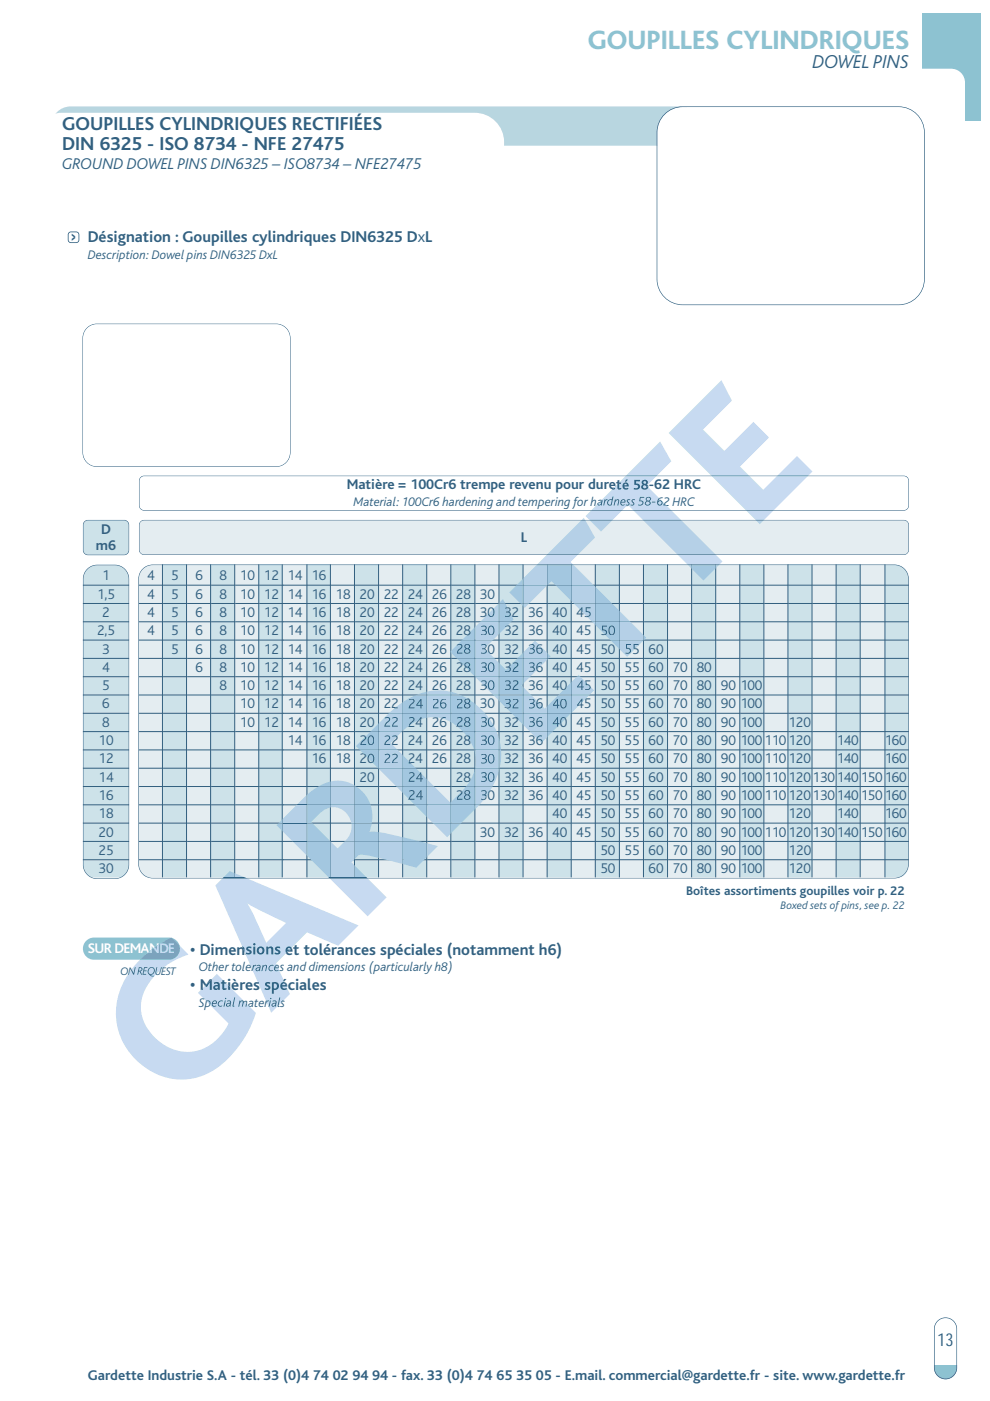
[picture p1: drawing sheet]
<svg xmlns="http://www.w3.org/2000/svg" width="210mm" height="297mm" viewBox="0 0 210 297" stroke-linecap="round" stroke-linejoin="round" font-family="sans-serif">
<defs><g id="words">
<text font-size="5.9" fill="#8dc2d1" x="124.6" y="10.4">GOUPILLES CYLINDRIQUES</text>
<text font-size="4.5" fill="#336080" x="14.8" y="51.5">›</text>
<g font-size="4.1" fill="#336080">
<text x="172.2" y="14.5">DOWEL PINS</text>
<text x="13.2" y="27.6">GOUPILLES CYLINDRIQUES RECTIFIÉES</text>
<text x="13.2" y="31.7">DIN 6325 - ISO 8734 - NFE 27475</text>
</g>
<text font-size="3.8" fill="#336080" x="198.8" y="285.3">13</text>
<g font-size="3.5" fill="#336080">
<text x="13.2" y="35.9">GROUND DOWEL PINS DIN6325 – ISO8734 – NFE27475</text>
<text x="18.6" y="51.2">Désignation : Goupilles cylindriques DIN6325 DxL</text>
<text x="40.3" y="202.4">• Dimensions et tolérances spéciales (notamment h6)</text>
<text x="40.3" y="209.8">• Matières spéciales</text>
</g>
<g font-size="3.1" fill="#336080">
<text x="73.5" y="103.8">Matière = 100Cr6 trempe revenu pour dureté 58-62 HRC</text>
<text x="21.4" y="113.2">D</text>
<text x="20.3" y="116.6">m6</text>
<text x="110.4" y="114.9">L</text>
<text x="21.7" y="123">1</text>
<text x="31.2" y="123">4</text>
<text x="36.3" y="123">5</text>
<text x="41.4" y="123">6</text>
<text x="46.5" y="123">8</text>
<text x="50.8" y="123">10</text>
<text x="55.9" y="123">12</text>
<text x="60.9" y="123">14</text>
<text x="66" y="123">16</text>
<text x="20.6" y="126.9">1,5</text>
<text x="21.7" y="130.8">2</text>
<text x="31.2" y="126.9">4</text>
<text x="31.2" y="130.8">4</text>
<text x="36.3" y="126.9">5</text>
<text x="36.3" y="130.8">5</text>
<text x="41.4" y="126.9">6</text>
<text x="41.4" y="130.8">6</text>
<text x="46.5" y="126.9">8</text>
<text x="46.5" y="130.8">8</text>
<text x="50.8" y="126.9">10</text>
<text x="50.8" y="130.8">10</text>
<text x="55.9" y="126.9">12</text>
<text x="55.9" y="130.8">12</text>
<text x="60.9" y="126.9">14</text>
<text x="60.9" y="130.8">14</text>
<text x="66" y="126.9">16</text>
<text x="66" y="130.8">16</text>
<text x="71.1" y="126.9">18</text>
<text x="71.1" y="130.8">18</text>
<text x="76.2" y="126.9">20</text>
<text x="76.2" y="130.8">20</text>
<text x="81.3" y="126.9">22</text>
<text x="81.3" y="130.8">22</text>
<text x="86.5" y="126.9">24</text>
<text x="86.5" y="130.8">24</text>
<text x="91.6" y="126.9">26</text>
<text x="91.6" y="130.8">26</text>
<text x="96.7" y="126.9">28</text>
<text x="96.7" y="130.8">28</text>
<text x="101.8" y="126.9">30</text>
<text x="101.8" y="130.8">30</text>
<text x="106.9" y="130.8">32</text>
<text x="112" y="130.8">36</text>
<text x="117.1" y="130.8">40</text>
<text x="122.2" y="130.8">45</text>
<text x="20.6" y="134.7">2,5</text>
<text x="31.2" y="134.7">4</text>
<text x="36.3" y="134.7">5</text>
<text x="41.4" y="134.7">6</text>
<text x="46.5" y="134.7">8</text>
<text x="50.8" y="134.7">10</text>
<text x="55.9" y="134.7">12</text>
<text x="60.9" y="134.7">14</text>
<text x="66" y="134.7">16</text>
<text x="71.1" y="134.7">18</text>
<text x="76.2" y="134.7">20</text>
<text x="81.3" y="134.7">22</text>
<text x="86.5" y="134.7">24</text>
<text x="91.6" y="134.7">26</text>
<text x="96.7" y="134.7">28</text>
<text x="101.8" y="134.7">30</text>
<text x="106.9" y="134.7">32</text>
<text x="112" y="134.7">36</text>
<text x="117.1" y="134.7">40</text>
<text x="122.2" y="134.7">45</text>
<text x="127.3" y="134.7">50</text>
<text x="21.7" y="138.6">3</text>
<text x="21.7" y="142.4">4</text>
<text x="36.3" y="138.6">5</text>
<text x="41.4" y="138.6">6</text>
<text x="41.4" y="142.4">6</text>
<text x="46.5" y="138.6">8</text>
<text x="46.5" y="142.4">8</text>
<text x="50.8" y="138.6">10</text>
<text x="50.8" y="142.4">10</text>
<text x="55.9" y="138.6">12</text>
<text x="55.9" y="142.4">12</text>
<text x="60.9" y="138.6">14</text>
<text x="60.9" y="142.4">14</text>
<text x="66" y="138.6">16</text>
<text x="66" y="142.4">16</text>
<text x="71.1" y="138.6">18</text>
<text x="71.1" y="142.4">18</text>
<text x="76.2" y="138.6">20</text>
<text x="76.2" y="142.4">20</text>
<text x="81.3" y="138.6">22</text>
<text x="81.3" y="142.4">22</text>
<text x="86.5" y="138.6">24</text>
<text x="86.5" y="142.4">24</text>
<text x="91.6" y="138.6">26</text>
<text x="91.6" y="142.4">26</text>
<text x="96.7" y="138.6">28</text>
<text x="96.7" y="142.4">28</text>
<text x="101.8" y="138.6">30</text>
<text x="101.8" y="142.4">30</text>
<text x="106.9" y="138.6">32</text>
<text x="106.9" y="142.4">32</text>
<text x="112" y="138.6">36</text>
<text x="112" y="142.4">36</text>
<text x="117.1" y="138.6">40</text>
<text x="117.1" y="142.4">40</text>
<text x="122.2" y="138.6">45</text>
<text x="122.2" y="142.4">45</text>
<text x="127.3" y="138.6">50</text>
<text x="127.3" y="142.4">50</text>
<text x="132.4" y="138.6">55</text>
<text x="132.4" y="142.4">55</text>
<text x="137.5" y="138.6">60</text>
<text x="137.5" y="142.4">60</text>
<text x="142.6" y="142.4">70</text>
<text x="147.7" y="142.4">80</text>
<text x="21.7" y="146.3">5</text>
<text x="46.5" y="146.3">8</text>
<text x="50.8" y="146.3">10</text>
<text x="55.9" y="146.3">12</text>
<text x="60.9" y="146.3">14</text>
<text x="66" y="146.3">16</text>
<text x="71.1" y="146.3">18</text>
<text x="76.2" y="146.3">20</text>
<text x="81.3" y="146.3">22</text>
<text x="86.5" y="146.3">24</text>
<text x="91.6" y="146.3">26</text>
<text x="96.7" y="146.3">28</text>
<text x="101.8" y="146.3">30</text>
<text x="106.9" y="146.3">32</text>
<text x="112" y="146.3">36</text>
<text x="117.1" y="146.3">40</text>
<text x="122.2" y="146.3">45</text>
<text x="127.3" y="146.3">50</text>
<text x="132.4" y="146.3">55</text>
<text x="137.5" y="146.3">60</text>
<text x="142.6" y="146.3">70</text>
<text x="147.7" y="146.3">80</text>
<text x="152.8" y="146.3">90</text>
<text x="157" y="146.3">100</text>
<text x="21.7" y="150.2">6</text>
<text x="21.7" y="154.1">8</text>
<text x="50.8" y="150.2">10</text>
<text x="50.8" y="154.1">10</text>
<text x="55.9" y="150.2">12</text>
<text x="55.9" y="154.1">12</text>
<text x="60.9" y="150.2">14</text>
<text x="60.9" y="154.1">14</text>
<text x="66" y="150.2">16</text>
<text x="66" y="154.1">16</text>
<text x="71.1" y="150.2">18</text>
<text x="71.1" y="154.1">18</text>
<text x="76.2" y="150.2">20</text>
<text x="76.2" y="154.1">20</text>
<text x="81.3" y="150.2">22</text>
<text x="81.3" y="154.1">22</text>
<text x="86.5" y="150.2">24</text>
<text x="86.5" y="154.1">24</text>
<text x="91.6" y="150.2">26</text>
<text x="91.6" y="154.1">26</text>
<text x="96.7" y="150.2">28</text>
<text x="96.7" y="154.1">28</text>
<text x="101.8" y="150.2">30</text>
<text x="101.8" y="154.1">30</text>
<text x="106.9" y="150.2">32</text>
<text x="106.9" y="154.1">32</text>
<text x="112" y="150.2">36</text>
<text x="112" y="154.1">36</text>
<text x="117.1" y="150.2">40</text>
<text x="117.1" y="154.1">40</text>
<text x="122.2" y="150.2">45</text>
<text x="122.2" y="154.1">45</text>
<text x="127.3" y="150.2">50</text>
<text x="127.3" y="154.1">50</text>
<text x="132.4" y="150.2">55</text>
<text x="132.4" y="154.1">55</text>
<text x="137.5" y="150.2">60</text>
<text x="137.5" y="154.1">60</text>
<text x="142.6" y="150.2">70</text>
<text x="142.6" y="154.1">70</text>
<text x="147.7" y="150.2">80</text>
<text x="147.7" y="154.1">80</text>
<text x="152.8" y="150.2">90</text>
<text x="152.8" y="154.1">90</text>
<text x="157" y="150.2">100</text>
<text x="157" y="154.1">100</text>
<text x="167.2" y="154.1">120</text>
<text x="20.9" y="158">10</text>
<text x="20.9" y="161.8">12</text>
<text x="60.9" y="158">14</text>
<text x="66" y="158">16</text>
<text x="66" y="161.8">16</text>
<text x="71.1" y="158">18</text>
<text x="71.1" y="161.8">18</text>
<text x="76.2" y="158">20</text>
<text x="76.2" y="161.8">20</text>
<text x="81.3" y="158">22</text>
<text x="81.3" y="161.8">22</text>
<text x="86.5" y="158">24</text>
<text x="86.5" y="161.8">24</text>
<text x="91.6" y="158">26</text>
<text x="91.6" y="161.8">26</text>
<text x="96.7" y="158">28</text>
<text x="96.7" y="161.8">28</text>
<text x="101.8" y="158">30</text>
<text x="101.8" y="161.8">30</text>
<text x="106.9" y="158">32</text>
<text x="106.9" y="161.8">32</text>
<text x="112" y="158">36</text>
<text x="112" y="161.8">36</text>
<text x="117.1" y="158">40</text>
<text x="117.1" y="161.8">40</text>
<text x="122.2" y="158">45</text>
<text x="122.2" y="161.8">45</text>
<text x="127.3" y="158">50</text>
<text x="127.3" y="161.8">50</text>
<text x="132.4" y="158">55</text>
<text x="132.4" y="161.8">55</text>
<text x="137.5" y="158">60</text>
<text x="137.5" y="161.8">60</text>
<text x="142.6" y="158">70</text>
<text x="142.6" y="161.8">70</text>
<text x="147.7" y="158">80</text>
<text x="147.7" y="161.8">80</text>
<text x="152.8" y="158">90</text>
<text x="152.8" y="161.8">90</text>
<text x="157" y="158">100</text>
<text x="157" y="161.8">100</text>
<text x="162.1" y="158">110</text>
<text x="162.1" y="161.8">110</text>
<text x="167.2" y="158">120</text>
<text x="167.2" y="161.8">120</text>
<text x="177.4" y="158">140</text>
<text x="177.4" y="161.8">140</text>
<text x="187.6" y="158">160</text>
<text x="187.6" y="161.8">160</text>
<text x="20.9" y="165.7">14</text>
<text x="76.2" y="165.7">20</text>
<text x="86.5" y="165.7">24</text>
<text x="96.7" y="165.7">28</text>
<text x="101.8" y="165.7">30</text>
<text x="106.9" y="165.7">32</text>
<text x="112" y="165.7">36</text>
<text x="117.1" y="165.7">40</text>
<text x="122.2" y="165.7">45</text>
<text x="127.3" y="165.7">50</text>
<text x="132.4" y="165.7">55</text>
<text x="137.5" y="165.7">60</text>
<text x="142.6" y="165.7">70</text>
<text x="147.7" y="165.7">80</text>
<text x="152.8" y="165.7">90</text>
<text x="157" y="165.7">100</text>
<text x="162.1" y="165.7">110</text>
<text x="167.2" y="165.7">120</text>
<text x="172.3" y="165.7">130</text>
<text x="177.4" y="165.7">140</text>
<text x="182.5" y="165.7">150160</text>
<text x="20.9" y="169.6">16</text>
<text x="20.9" y="173.5">18</text>
<text x="86.5" y="169.6">24</text>
<text x="96.7" y="169.6">28</text>
<text x="101.8" y="169.6">30</text>
<text x="106.9" y="169.6">32</text>
<text x="112" y="169.6">36</text>
<text x="117.1" y="169.6">40</text>
<text x="117.1" y="173.5">40</text>
<text x="122.2" y="169.6">45</text>
<text x="122.2" y="173.5">45</text>
<text x="127.3" y="169.6">50</text>
<text x="127.3" y="173.5">50</text>
<text x="132.4" y="169.6">55</text>
<text x="132.4" y="173.5">55</text>
<text x="137.5" y="169.6">60</text>
<text x="137.5" y="173.5">60</text>
<text x="142.6" y="169.6">70</text>
<text x="142.6" y="173.5">70</text>
<text x="147.7" y="169.6">80</text>
<text x="147.7" y="173.5">80</text>
<text x="152.8" y="169.6">90</text>
<text x="152.8" y="173.5">90</text>
<text x="157" y="169.6">100</text>
<text x="157" y="173.5">100</text>
<text x="162.1" y="169.6">110</text>
<text x="167.2" y="169.6">120</text>
<text x="167.2" y="173.5">120</text>
<text x="172.3" y="169.6">130</text>
<text x="177.4" y="169.6">140</text>
<text x="177.4" y="173.5">140</text>
<text x="182.5" y="169.6">150160</text>
<text x="187.6" y="173.5">160</text>
<text x="20.9" y="177.4">20</text>
<text x="101.8" y="177.4">30</text>
<text x="106.9" y="177.4">32</text>
<text x="112" y="177.4">36</text>
<text x="117.1" y="177.4">40</text>
<text x="122.2" y="177.4">45</text>
<text x="127.3" y="177.4">50</text>
<text x="132.4" y="177.4">55</text>
<text x="137.5" y="177.4">60</text>
<text x="142.6" y="177.4">70</text>
<text x="147.7" y="177.4">80</text>
<text x="152.8" y="177.4">90</text>
<text x="157" y="177.4">100</text>
<text x="162.1" y="177.4">110</text>
<text x="167.2" y="177.4">120</text>
<text x="172.3" y="177.4">130</text>
<text x="177.4" y="177.4">140</text>
<text x="182.5" y="177.4">150160</text>
<text x="20.9" y="181.3">25</text>
<text x="20.9" y="185.1">30</text>
<text x="127.3" y="181.3">50</text>
<text x="127.3" y="185.1">50</text>
<text x="132.4" y="181.3">55</text>
<text x="137.5" y="181.3">60</text>
<text x="137.5" y="185.1">60</text>
<text x="142.6" y="181.3">70</text>
<text x="142.6" y="185.1">70</text>
<text x="147.7" y="181.3">80</text>
<text x="147.7" y="185.1">80</text>
<text x="152.8" y="181.3">90</text>
<text x="152.8" y="185.1">90</text>
<text x="157" y="181.3">100</text>
<text x="157" y="185.1">100</text>
<text x="167.2" y="181.3">120</text>
<text x="167.2" y="185.1">120</text>
<text x="18.7" y="292.5">Gardette Industrie S.A - tél. 33 (0)4 74 02 94 94 - fax. 33 (0)4 74 65 35 05 - E.mail. commercial@gardette.fr - site. www.gardette.fr</text>
</g>
<text font-size="3.1" fill="#fff" x="18.6" y="202.1">SUR DEMANDE</text>
<g font-size="2.8" fill="#336080">
<text x="18.6" y="54.8">Description: Dowel pins DIN6325 DxL</text>
<text x="74.9" y="107.2">Material: 100Cr6 hardening and tempering for hardness 58-62 HRC</text>
<text x="145.5" y="189.8">Boîtes assortiments goupilles voir p. 22</text>
<text x="42.1" y="205.9">Other tolerances and dimensions (particularly h8)</text>
<text x="42.1" y="213.4">Special materials</text>
</g>
<g font-size="2.4" fill="#336080">
<text x="165.5" y="192.8">Boxed sets of pins, see p. 22</text>
<text x="25.5" y="206.7">ON REQUEST</text>
</g>
</g></defs>
<g fill="#8dc2d1">
<path d="M195.5 2.9h12.4v16h-12.4z"/>
<path d="M201.7 2.9h6.2v22.6h-6.2z"/>
</g>
<path d="M124.9 15.7a2.93 2.93 0 0 1 2.3-1.1h74.5a2.94 2.94 0 0 1 2.9 2.9v14.3a2.94 2.94 0 0 1-2.9 3h-74.5a2.94 2.94 0 0 1-3-3v-14.3l.1-.7z" fill-rule="evenodd" fill="#fff"/>
<path d="M198.6 288.1a2.54 2.54 0 0 1 3.4-.4 2.54 2.54 0 0 1 .7 3.4 2.5 2.5 0 0 1-3.2 1.1 2.5 2.5 0 0 1-1.4-3.1z" fill-rule="evenodd" fill="#8dc2d1"/>
<path d="M184.6 120.3a4.3 4.3 0 0 1 3.5-.6 4 4 0 0 1 3.9 1.1l.6 1.2 .1 .6v60.7a2.94 2.94 0 0 1-2.9 3h-3.3a2.94 2.94 0 0 1-3-3v-60.7a2.93 2.93 0 0 1 1.1-2.3z" fill-rule="evenodd" fill="#cde2e9"/>
<path d="M30 120.8a3.5 3.5 0 0 1 3.5-1.1 3.3 3.3 0 0 1 4 2.3l.1 61.3a2.94 2.94 0 0 1-3 3 5.1 5.1 0 0 1-4.2-.7 2.93 2.93 0 0 1-1.1-2.3v-60.7l.1-.6z" fill-rule="evenodd" fill="#e4edf1"/>
<path d="M34.4 119.7h5.1v66.6h-5.1z" fill="#cde2e9"/>
<path d="M39.5 119.7h5.2v66.6h-5.2z" fill="#e4edf1"/>
<path d="M44.7 119.7h5.1v66.6h-5.1z" fill="#cde2e9"/>
<path d="M49.8 119.7h5.1v66.6h-5.1z" fill="#e4edf1"/>
<path d="M54.9 119.7h5.1v66.6h-5.1z" fill="#cde2e9"/>
<path d="M60 119.7h5.1v66.6h-5.1z" fill="#e4edf1"/>
<path d="M65.1 119.7h5.1v66.6h-5.1z" fill="#cde2e9"/>
<path d="M70.2 119.7h5.1v66.6h-5.1z" fill="#e4edf1"/>
<path d="M75.3 119.7h5.1v66.6h-5.1z" fill="#cde2e9"/>
<path d="M80.4 119.7h5.1v66.6h-5.1z" fill="#e4edf1"/>
<path d="M85.5 119.7h5.1v66.6h-5.1z" fill="#cde2e9"/>
<path d="M90.6 119.7h5.1v66.6h-5.1z" fill="#e4edf1"/>
<path d="M95.7 119.7h5.1v66.6h-5.1z" fill="#cde2e9"/>
<path d="M100.8 119.7h5.1v66.6h-5.1z" fill="#e4edf1"/>
<path d="M105.9 119.7h5.1v66.6h-5.1z" fill="#cde2e9"/>
<path d="M111 119.7h5.1v66.6h-5.1z" fill="#e4edf1"/>
<path d="M116.1 119.7h5.1v66.6h-5.1z" fill="#cde2e9"/>
<path d="M121.2 119.7h5.1v66.6h-5.1z" fill="#e4edf1"/>
<path d="M126.3 119.7h5.2v66.6h-5.2z" fill="#cde2e9"/>
<path d="M131.5 119.7h5.1v66.6h-5.1z" fill="#e4edf1"/>
<path d="M136.6 119.7h5.1v66.6h-5.1z" fill="#cde2e9"/>
<path d="M141.7 119.7h5.1v66.6h-5.1z" fill="#e4edf1"/>
<path d="M146.8 119.7h5.1v66.6h-5.1z" fill="#cde2e9"/>
<path d="M151.9 119.7h5.1v66.6h-5.1z" fill="#e4edf1"/>
<path d="M157 119.7h5.1v66.6h-5.1z" fill="#cde2e9"/>
<path d="M162.1 119.7h5.1v66.6h-5.1z" fill="#e4edf1"/>
<path d="M167.2 119.7h5.1v66.6h-5.1z" fill="#cde2e9"/>
<path d="M172.3 119.7h5.1v66.6h-5.1z" fill="#e4edf1"/>
<path d="M177.4 119.7h5.1v66.6h-5.1z" fill="#cde2e9"/>
<path d="M182.5 119.7h5.1v66.6h-5.1z" fill="#e4edf1"/>
<g fill="none" stroke="#336080" stroke-width=".21">
<path d="M29.5 124.1h163.2M29.5 128h163.2M29.5 131.8h163.2M29.5 135.7h163.2M29.5 139.6h163.2M29.5 143.5h163.2M29.5 147.4h163.2M29.5 151.2h163.2M29.5 155.1h163.2M29.5 159h163.2M192.7 162.9h-163.2M192.7 166.8h-163.2"/>
<path d="M192.7 170.6h-163.2M192.7 174.5h-163.2M192.7 178.4h-163.2M192.7 182.3h-163.2"/>
</g>
<path d="M29.5 186.2h163.2" fill="none" stroke="#fff" stroke-width=".21"/>
<path d="M18.7 69.4l1.2-.6 .6-.1h38.1a2.94 2.94 0 0 1 2.9 3v24.2a2.94 2.94 0 0 1-2.9 3h-38.1a2.94 2.94 0 0 1-2.9-3v-24.2a2.93 2.93 0 0 1 1.1-2.3z" fill-rule="evenodd" fill="#fff"/>
<path d="M18.2 69.8a3 3 0 0 1 2.3-1.2h38.1a3 3 0 0 1 3 3.1v24.2a3 3 0 0 1-3 3.1h-38.1a3 3 0 0 1-3-3.1v-24.2l.1-.7z" fill="none" stroke="#336080" stroke-width=".21"/>
<g fill="#cde2e9">
<path d="M18.2 120.8a2.93 2.93 0 0 1 2.3-1.1h2a4.3 4.3 0 0 1 4.2 1.1l.6 1.2 .1 .7v60.7a2.94 2.94 0 0 1-3 3h-3.9a2.94 2.94 0 0 1-2.9-3v-60.7l.1-.7z" fill-rule="evenodd"/>
<path d="M17.9 110.5l.7-.3h7.8a.98 .98 0 0 1 1 1v5.5a.98 .98 0 0 1-1 1h-7.8a.98 .98 0 0 1-1-1v-5.5z" fill-rule="evenodd"/>
</g>
<g fill="none" stroke="#336080" stroke-width=".21">
<path d="M17.6 124.1h9.8M17.6 128h9.8M17.6 131.8h9.8M17.6 135.7h9.8M17.6 139.6h9.8M17.6 143.5h9.8M17.6 147.4h9.8M17.6 151.2h9.8M17.6 155.1h9.8M17.6 159h9.8M17.6 162.9h9.8M17.6 166.8h9.8"/>
<path d="M17.6 170.6h9.8M17.6 174.5h9.8M17.6 178.4h9.8M17.6 182.3h9.8"/>
</g>
<path d="M17.6 186.2h9.8" fill="none" stroke="#fff" stroke-width=".21"/>
<path d="M29.9 110.6l.7-.3h161a.98 .98 0 0 1 1 1v5.3a.98 .98 0 0 1-1 1h-161a.98 .98 0 0 1-1-1v-5.3z" fill-rule="evenodd" fill="#e4edf1"/>
<g fill="none" stroke="#336080" stroke-width=".21">
<path d="M29.7 110.7l.9-.5h161a1.08 1.08 0 0 1 1.1 1.1v5.3a1.08 1.08 0 0 1-1.1 1.1h-161a1.08 1.08 0 0 1-1.1-1.1v-5.3zM29.7 101.3l.9-.5h161a1.08 1.08 0 0 1 1.1 1.1v5.3a1.08 1.08 0 0 1-1.1 1.1h-161a1.08 1.08 0 0 1-1.1-1.1v-5.3zM34.4 119.7v66.3M39.5 119.7v66.3M44.7 119.7v66.3M49.8 119.7v66.3M54.9 119.7v66.3M59.8 119.7v66.3M65.1 119.7v66.3M70.1 119.7v66.3M75.2 119.7v66.3M80.3 119.7v66.3"/>
<path d="M85.4 119.7v66.3M90.5 119.7v66.3M95.6 119.7v66.3M100.7 119.7v66.3M105.8 119.7v66.3M110.9 119.7v66.3M116 119.7v66.3M121.1 119.7v66.3M126.2 119.7v66.3M131.3 119.7v66.3M136.4 119.7v66.3M141.5 119.7v66.3"/>
<path d="M146.6 119.7v66.3M151.7 119.7v66.3M156.9 119.7v66.3M162 119.7v66.3M167.1 119.7v66.3M172.2 119.7v66.3M177.3 119.7v66.3M182.4 119.7v66.3M187.6 119.7v66.3"/>
</g>
<path d="M12.3 23.5a4.1 4.1 0 0 1 2.7-.9h128.9a4.2 4.2 0 0 1 4.1 4.1 4.2 4.2 0 0 1-4.1 4.2h-128.9a4.2 4.2 0 0 1-3.9-2.7 4.2 4.2 0 0 1 1.2-4.7z" fill-rule="evenodd" fill="#b8d6e0"/>
<g fill="#fff">
<path d="M8.7 25.7a6.2 6.2 0 0 1 4.4-1.8h87.6a6.2 6.2 0 0 1 6.2 6.2v6.3a6.2 6.2 0 0 1-6.2 6.2h-87.6a6.2 6.2 0 0 1-6.2-6.2v-6.3a6.2 6.2 0 0 1 1.8-4.4z" fill-rule="evenodd"/>
<path d="M140.9 24.3a5.4 5.4 0 0 1 3.9-1.6h45.7a5.4 5.4 0 0 1 5.4 5.4v31.1a5.4 5.4 0 0 1-5.4 5.4h-45.7a5.4 5.4 0 0 1-5.4-5.4v-31.1a5.4 5.4 0 0 1 1.5-3.8z" fill-rule="evenodd"/>
</g>
<path d="M140.8 24.2a5.5 5.5 0 0 1 4-1.6h45.7a5.5 5.5 0 0 1 5.6 5.5v31.1a5.5 5.5 0 0 1-5.6 5.5h-45.7a5.5 5.5 0 0 1-5.6-5.5v-31.1a5.5 5.5 0 0 1 1.6-3.9z" fill="none" stroke="#336080" stroke-width=".28"/>
<path d="M17.8 110.7l.9-.5h7.6a1.08 1.08 0 0 1 1.1 1.1v5.3a1.08 1.08 0 0 1-1.1 1.1h-7.6a1.08 1.08 0 0 1-1.1-1.1v-5.3zM18.2 120.9a3 3 0 0 1 2.4-1.2h1.9a4.3 4.3 0 0 1 4.2 1.2l.6 1.2 .1 .7v60.5a3 3 0 0 1-3.1 3.1h-3.7a3 3 0 0 1-3-3.1v-60.5l.1-.7zM30 120.8a3 3 0 0 1 2.4-1.1h157.2a3 3 0 0 1 3.1 3v60.5a3 3 0 0 1-3.1 3h-157.2a3 3 0 0 1-3.1-3v-60.5l.1-.7z" fill="none" stroke="#336080" stroke-width=".21"/>
<path d="M14.6 49.3a2.83 2.83 0 0 1 2 0 2.23 2.23 0 0 1 .2 1.8l-.2 .2a2.23 2.23 0 0 1-1.8 .2l-.2-.2a2.22 2.22 0 0 1-.2-1.8z" fill="none" stroke="#336080" stroke-width=".35"/>
<path d="M18.5 199.3l.9-.5h.5h15.9a2.35 2.35 0 0 1 2.4 2.3 2.35 2.35 0 0 1-2.4 2.4h-15.9a2.35 2.35 0 0 1-2.2-1.6 2.35 2.35 0 0 1 .8-2.6z" fill-rule="evenodd" fill="#8dc2d1"/>
<g fill="#fff">
<path d="M197.8 284.3h5.8v4.7h-5.8z"/>
<path d="M198 279.3h4.9v10h-4.9z"/>
</g>
<path d="M198.6 280.2a2.45 2.45 0 0 1 2.7-.7 2.45 2.45 0 0 1 1.6 2.3v8.2a2.45 2.45 0 0 1-2.4 2.4 2.45 2.45 0 0 1-2.5-2.4v-8.2l.1-.6z" fill="none" stroke="#336080" stroke-width=".28"/>
<path d="M31.6 186.2l72.9 .1-62.9 42.6-17.1-16.1v-12.8v3.5h11.3a2.35 2.35 0 0 0 2.4-2.4 2.35 2.35 0 0 0-2.4-2.3h-11.3v.3zM117 100.8l36.2-20.2h3.1l16 19v1.2zM116.9 100.9h55.4v7.3h-62.6zM107.6 110.2l2-1.9h62.7v1.9zM98.2 119.7l2-2h72.1l-1.2 2z" fill-rule="evenodd" fill="#c7daf1"/>
<path d="M31.7 186.2l2.7 .1zM34.4 183.4v2.7h-2.6z" fill-rule="evenodd" fill="#b5d0e7"/>
<path d="M34.5 183.4l5-5v7.7h-5.1zM34.4 186.2l5.1 .1z" fill-rule="evenodd" fill="#a3c7e0"/>
<path d="M39.6 178.4h5l.1 7.7h-5.2zM43.3 174.5h1.3v3.9h-5zM44.6 173.2v1.3h-1.2zM39.5 186.2l5.2 .1z" fill-rule="evenodd" fill="#b5d0e7"/>
<path d="M44.7 178.4h5l.1 7.7h-5.1zM47.3 170.6l2.4-2.5v2.5zM44.7 174.5h5v3.9h-5zM47.2 170.7h2.5v3.8h-5v-1.3zM44.7 186.2l5.1 .1z" fill-rule="evenodd" fill="#a3c7e0"/>
<path d="M49.8 178.4h5l.1 7.7h-5.1zM49.8 174.5h5v3.9h-5zM54.8 163v3.7h-3.7zM49.8 170.7h5v3.8h-5zM49.8 168.1l1.3-1.3h3.7v3.8h-5zM49.8 186.2l5.1 .1z" fill-rule="evenodd" fill="#b5d0e7"/>
<path d="M54.9 178.4h4.9v7.6l.1-7.6h.1v7.7h-5.1zM59.9 162.9h.1v3.8h-.1zM59.9 170.7h.1v3.8h-.1zM59.9 174.5h.1v3.9h-.1zM59.9 166.8h.1v3.8h-.1zM59.9 159h.1v3.9h-.1zM60 157.9v1.1h-.1zM55 162.9h4.8v3.8h-4.9zM54.9 170.7h4.9v3.8h-4.9zM58.9 159l.9-1v1zM55 162.9l3.8-3.9h1v3.9zM54.9 174.5h4.9v3.9h-4.9zM54.9 166.8h4.9v3.8h-4.9zM54.9 186.2l5.1 .1z" fill-rule="evenodd" fill="#a3c7e0"/>
<path d="M60 178.4h5.1v7.7h-5.1zM60 162.9h5.1v3.8h-5.1zM60 170.7h5.1v3.8h-5.1zM62.8 155.1l2.3-2.3v2.3zM60 174.5h5.1v3.9h-5.1zM60 166.8h5.1v3.8h-5.1zM60 159h5.1v3.9h-5.1zM60 157.9l2.7-2.8h2.4v3.9h-5.1zM60 186.2l5.1 .1z" fill-rule="evenodd" fill="#b5d0e7"/>
<path d="M65.1 178.4h4.9v7.6l.1-7.6h.1v7.7h-5.1zM70.2 147.7v3.5h-.1zM70.1 151.3h.1v3.8h-.1zM70.1 159h.1v3.9h-.1zM70.1 166.8h.1v3.8h-.1zM70.1 174.5h.1v3.9h-.1zM70.1 170.7h.1v3.8h-.1zM70.1 162.9h.1v3.8h-.1zM70.1 155.1h.1v3.9h-.1zM65.1 155.1h4.9v3.9h-4.9zM65.1 162.9h4.9v3.8h-4.9zM65.1 170.7h4.9v3.8h-4.9zM65.1 174.5h4.9v3.9h-4.9zM65.1 166.8h4.9v3.8h-4.9zM65.1 159h4.9v3.9h-4.9zM66.7 151.2l3.3-3.4v3.4zM65.1 152.8l1.5-1.5h3.4v3.8h-4.9zM65.1 186.2l5.1 .1z" fill-rule="evenodd" fill="#a3c7e0"/>
<path d="M70.2 178.4h4.9v7.6l.1-7.6h.1v7.7h-5.1zM75.2 142.7l.1-.1v.9h-.1zM75.2 143.5h.1v3.8h-.1zM75.2 151.3h.1v3.8h-.1zM75.2 159h.1v3.9h-.1zM75.2 166.8h.1v3.8h-.1zM75.2 174.5h.1v3.9h-.1zM75.2 170.7h.1v3.8h-.1zM75.2 162.9h.1v3.8h-.1zM75.2 155.1h.1v3.9h-.1zM75.2 147.4h.1v3.8h-.1zM70.2 147.7l.3-.3h4.6v3.8h-4.9zM70.2 151.3h4.9v3.8h-4.9zM70.2 159h4.9v3.9h-4.9zM70.2 166.8h4.9v3.8h-4.9zM70.2 174.5h4.9v3.9h-4.9zM74.4 143.5h.7v3.8h-4.6zM75.1 142.7v.8h-.7zM70.2 170.7h4.9v3.8h-4.9zM70.2 162.9h4.9v3.8h-4.9zM70.2 155.1h4.9v3.9h-4.9zM70.2 186.2l5.1 .1z" fill-rule="evenodd" fill="#b5d0e7"/>
<path d="M75.3 178.4h4.9v7.6l.1-7.6h.1v7.7h-5.1zM80.4 137.5v2.1h-.1zM80.3 139.6h.1v3.9h-.1zM80.3 147.4h.1v3.8h-.1zM80.3 155.1h.1v3.9h-.1zM80.3 162.9h.1v3.8h-.1zM80.3 170.7h.1v3.8h-.1zM80.3 174.5h.1v3.9h-.1zM80.3 166.8h.1v3.8h-.1zM80.3 159h.1v3.9h-.1zM80.3 151.3h.1v3.8h-.1zM80.3 143.5h.1v3.8h-.1zM75.3 142.6l3-3h1.9v3.9h-4.9zM75.3 143.5h4.9v3.8h-4.9zM75.3 151.3h4.9v3.8h-4.9zM75.3 159h4.9v3.9h-4.9zM75.3 166.8h4.9v3.8h-4.9zM75.3 174.5h4.9v3.9h-4.9zM78.3 139.6l1.9-2v2zM75.3 170.7h4.9v3.8h-4.9zM75.3 162.9h4.9v3.8h-4.9zM75.3 155.1h4.9v3.9h-4.9zM75.3 147.4h4.9v3.8h-4.9zM75.3 186.2l5.1 .1z" fill-rule="evenodd" fill="#a3c7e0"/>
<path d="M80.4 178.4h5v7.6v-7.6h.1v7.7h-5.1zM85.4 139.6h.1v3.9h-.1zM85.4 147.4h.1v3.8h-.1zM85.4 155.1h.1v3.9h-.1zM85.4 162.9h.1v3.8h-.1zM85.4 170.7h.1v3.8h-.1zM85.4 174.5h.1v3.9h-.1zM85.4 166.8h.1v3.8h-.1zM85.4 159h.1v3.9h-.1zM85.4 151.3h.1v3.8h-.1zM85.4 143.5h.1v3.8h-.1zM85.4 135.7h.1v3.9h-.1zM85.4 132.5l.1-.1v3.3h-.1zM80.4 137.5l1.7-1.8h3.3v3.9h-5zM80.4 139.6h5v3.9h-5zM80.4 147.4h5v3.8h-5zM80.4 155.1h5v3.9h-5zM80.4 162.9h5v3.8h-5zM80.4 170.7h5v3.8h-5zM85.4 132.5v3.2h-3.2zM80.4 174.5h5v3.9h-5zM80.4 166.8h5v3.8h-5zM80.4 159h5v3.9h-5zM80.4 151.3h5v3.8h-5zM80.4 143.5h5v3.8h-5zM80.4 186.2l5.1 .1z" fill-rule="evenodd" fill="#b5d0e7"/>
<path d="M85.5 178.4h5v7.6v-7.6h.1v7.7h-5.1zM90.5 131.9h.1v3.8h-.1zM90.5 139.6h.1v3.9h-.1zM90.5 147.4h.1v3.8h-.1zM90.5 155.1h.1v3.9h-.1zM90.5 162.9h.1v3.8h-.1zM90.5 170.7h.1v3.8h-.1zM90.5 174.5h.1v3.9h-.1zM90.5 166.8h.1v3.8h-.1zM90.5 159h.1v3.9h-.1zM90.5 151.3h.1v3.8h-.1zM90.5 143.5h.1v3.8h-.1zM90.5 135.7h.1v3.9h-.1zM90.5 128h.1v3.8h-.1zM90.5 127.4l.1-.1v.6zM85.5 139.6h5v3.9h-5zM85.5 147.4h5v3.8h-5zM85.5 155.1h5v3.9h-5zM85.5 162.9h5v3.8h-5zM85.5 170.7h5v3.8h-5zM90.5 127.4v.5h-.6zM86.1 131.8l3.8-3.8h.6v3.8zM85.5 174.5h5v3.9h-5zM85.5 166.8h5v3.8h-5zM85.5 159h5v3.9h-5zM85.5 151.3h5v3.8h-5zM85.5 143.5h5v3.8h-5zM85.5 135.7h5v3.9h-5zM86 131.9h4.5v3.8h-5v-3.3zM85.5 186.2l5.1 .1z" fill-rule="evenodd" fill="#a3c7e0"/>
<path d="M90.6 178.4h5v7.6v-7.6h.1v7.7h-5.1zM95.6 128h.1v3.8h-.1zM95.6 135.7h.1v3.9h-.1zM95.6 143.5h.1v3.8h-.1zM95.6 151.3h.1v3.8h-.1zM95.6 159h.1v3.9h-.1zM95.6 166.8h.1v3.8h-.1zM95.6 174.5h.1v3.9h-.1zM95.6 170.7h.1v3.8h-.1zM95.6 162.9h.1v3.8h-.1zM95.6 155.1h.1v3.9h-.1zM95.6 147.4h.1v3.8h-.1zM95.6 139.6h.1v3.9h-.1zM95.6 131.9h.1v3.8h-.1zM95.6 124.1h.1v3.8h-.1zM95.7 122.2v1.8h-.1zM90.6 131.9h5v3.8h-5zM90.6 139.6h5v3.9h-5zM90.6 147.4h5v3.8h-5zM90.6 155.1h5v3.9h-5zM90.6 162.9h5v3.8h-5zM90.6 170.7h5v3.8h-5zM93.8 124l1.8-1.7v1.7zM90.6 174.5h5v3.9h-5zM90.6 166.8h5v3.8h-5zM90.6 159h5v3.9h-5zM90.6 151.3h5v3.8h-5zM90.6 143.5h5v3.8h-5zM90.6 135.7h5v3.9h-5zM90.6 128h5v3.8h-5zM93.8 124.1h1.8v3.8h-5v-.6zM90.6 186.2l5.1 .1z" fill-rule="evenodd" fill="#b5d0e7"/>
<path d="M100.7 119.8h.1v4.2h-.1zM100.7 124.1h.1v3.8h-.1zM100.7 131.9h.1v3.8h-.1zM100.7 139.6h.1v3.9h-.1zM100.7 147.4h.1v3.8h-.1zM100.7 155.1h.1v3.9h-.1zM100.7 162.9h.1v3.8h-.1zM100.7 170.7h.1v3.8h-.1zM100.7 174.5h.1v3.9h-.1zM100.7 166.8h.1v3.8h-.1zM100.7 159h.1v3.9h-.1zM100.7 151.3h.1v3.8h-.1zM100.7 143.5h.1v3.8h-.1zM100.7 135.7h.1v3.9h-.1zM100.7 128h.1v3.8h-.1zM95.7 186.2l5.1 .1zM95.7 178.4h5v7.6v-7.6h.1v7.7h-5.1zM95.7 128h5v3.8h-5zM95.7 135.7h5v3.9h-5zM95.7 143.5h5v3.8h-5zM95.7 151.3h5v3.8h-5zM95.7 159h5v3.9h-5zM95.7 166.8h5v3.8h-5zM95.7 174.5h5v3.9h-5zM95.7 170.7h5v3.8h-5zM95.7 162.9h5v3.8h-5zM95.7 155.1h5v3.9h-5zM95.7 147.4h5v3.8h-5zM95.7 139.6h5v3.9h-5zM95.7 131.9h5v3.8h-5zM95.7 124.1h5v3.8h-5zM98.1 119.8h2.6v4.2h-5v-1.8z" fill-rule="evenodd" fill="#a3c7e0"/>
<path d="M105.8 128h.1v3.8h-.1zM105.8 135.7h.1v3.9h-.1zM105.8 143.5h.1v3.8h-.1zM105.8 151.3h.1v3.8h-.1zM105.8 159h.1v3.9h-.1zM105.8 166.8h.1v3.8h-.1zM105.8 174.5h.1v3.9h-.1zM105.8 178.4h.1v6.5l-.1 .1zM105.8 170.7h.1v3.8h-.1zM105.8 162.9h.1v3.8h-.1zM105.8 155.1h.1v3.9h-.1zM105.8 147.4h.1v3.8h-.1zM105.8 139.6h.1v3.9h-.1zM105.8 131.9h.1v3.8h-.1zM105.8 124.1h.1v3.8h-.1zM105.8 119.8h.1v4.2h-.1zM100.8 119.8h5v4.2h-5zM100.8 124.1h5v3.8h-5zM100.8 131.9h5v3.8h-5zM100.8 139.6h5v3.9h-5zM100.8 147.4h5v3.8h-5zM100.8 155.1h5v3.9h-5zM100.8 162.9h5v3.8h-5zM100.8 170.7h5v3.8h-5zM100.8 174.5h5v3.9h-5zM100.8 166.8h5v3.8h-5zM100.8 159h5v3.9h-5zM100.8 151.3h5v3.8h-5zM100.8 143.5h5v3.8h-5zM100.8 135.7h5v3.9h-5zM100.8 128h5v3.8h-5zM100.8 186.2h3.7zM100.8 178.4h5v6.6l-1.1 1.1h-3.9z" fill-rule="evenodd" fill="#b5d0e7"/>
<path d="M110.9 119.8h.1v4.2h-.1zM110.9 124.1h.1v3.8h-.1zM110.9 131.9h.1v3.8h-.1zM110.9 139.6h.1v3.9h-.1zM110.9 147.4h.1v3.8h-.1zM110.9 155.1h.1v3.9h-.1zM110.9 162.9h.1v3.8h-.1zM110.9 170.7h.1v3.8h-.1zM110.9 178.4h.1l-.1 1.5zM110.9 174.5h.1v3.9h-.1zM110.9 166.8h.1v3.8h-.1zM110.9 159h.1v3.9h-.1zM110.9 151.3h.1v3.8h-.1zM110.9 143.5h.1v3.8h-.1zM110.9 135.7h.1v3.9h-.1zM110.9 128h.1v3.8h-.1zM105.9 128h5v3.8h-5zM105.9 135.7h5v3.9h-5zM105.9 143.5h5v3.8h-5zM105.9 151.3h5v3.8h-5zM105.9 159h5v3.9h-5zM105.9 166.8h5v3.8h-5zM105.9 174.5h5v3.9h-5zM105.9 178.4h5v1.5l-5 5zM105.9 170.7h5v3.8h-5zM105.9 162.9h5v3.8h-5zM105.9 155.1h5v3.9h-5zM105.9 147.4h5v3.8h-5zM105.9 139.6h5v3.9h-5zM105.9 131.9h5v3.8h-5zM105.9 124.1h5v3.8h-5zM105.9 119.8h5v4.2h-5z" fill-rule="evenodd" fill="#a3c7e0"/>
<path d="M116 119.8h.1v4.2h-.1zM116 124.1h.1v3.8h-.1zM116 131.9h.1v3.8h-.1zM116 139.6h.1v3.9h-.1zM116 147.4h.1v3.8h-.1zM116 155.1h.1v3.9h-.1zM116 162.9h.1v3.8h-.1zM116 170.7h.1v3.8h-.1zM116 174.5h.1l-.1 .3zM116 166.8h.1v3.8h-.1zM116 159h.1v3.9h-.1zM116 151.3h.1v3.8h-.1zM116 143.5h.1v3.8h-.1zM116 135.7h.1v3.9h-.1zM116 128h.1v3.8h-.1zM111 119.8h5v4.2h-5zM111 124.1h5v3.8h-5zM111 131.9h5v3.8h-5zM111 139.6h5v3.9h-5zM111 147.4h5v3.8h-5zM111 155.1h5v3.9h-5zM111 162.9h5v3.8h-5zM111 170.7h5v3.8h-5zM111 178.4h1.4l-1.4 1.4zM111 174.5h5v.3l-3.6 3.6h-1.4zM111 166.8h5v3.8h-5zM111 159h5v3.9h-5zM111 151.3h5v3.8h-5zM111 143.5h5v3.8h-5zM111 135.7h5v3.9h-5zM111 128h5v3.8h-5z" fill-rule="evenodd" fill="#b5d0e7"/>
<path d="M121.1 119.8h.1v4.2h-.1zM121.1 124.1h.1v3.8h-.1zM121.1 131.9h.1v3.8h-.1zM121.1 139.6h.1v3.9h-.1zM121.1 147.4h.1v3.8h-.1zM121.1 155.1h.1v3.9h-.1zM121.1 162.9h.1v3.8h-.1zM121.1 166.8h.1l-.1 2.9zM121.1 159h.1v3.9h-.1zM121.1 151.3h.1v3.8h-.1zM121.1 143.5h.1v3.8h-.1zM121.1 135.7h.1v3.9h-.1zM121.1 128h.1v3.8h-.1zM116.1 119.8h5v4.2h-5zM116.1 124.1h5v3.8h-5zM116.1 131.9h5v3.8h-5zM116.1 139.6h5v3.9h-5zM116.1 147.4h5v3.8h-5zM116.1 155.1h5v3.9h-5zM116.1 162.9h5v3.8h-5zM116.1 170.7h4l-3.8 3.8h-.2zM116.1 174.5h.1l-.1 .2zM116.1 166.8h5v2.9l-.9 .9h-4.1zM116.1 159h5v3.9h-5zM116.1 151.3h5v3.8h-5zM116.1 143.5h5v3.8h-5zM116.1 135.7h5v3.9h-5zM116.1 128h5v3.8h-5z" fill-rule="evenodd" fill="#a3c7e0"/>
<path d="M126.2 128h.1v3.8h-.1zM126.2 135.7h.1v3.9h-.1zM126.2 143.5h.1v3.8h-.1zM126.2 151.3h.1v3.8h-.1zM126.2 159h.1v3.9h-.1zM126.2 162.9h.1l-.1 1.6zM126.2 155.1h.1v3.9h-.1zM126.2 147.4h.1v3.8h-.1zM126.2 139.6h.1v3.9h-.1zM126.2 131.9h.1v3.8h-.1zM126.2 124.1h.1v3.8h-.1zM126.2 119.8h.1v4.2h-.1zM121.2 119.8h5v4.2h-5zM121.2 124.1h5v3.8h-5zM121.2 131.9h5v3.8h-5zM121.2 139.6h5v3.9h-5zM121.2 147.4h5v3.8h-5zM121.2 155.1h5v3.9h-5zM121.2 162.9h5v1.7l-2.1 2.1h-2.9zM121.2 166.8h2.8l-2.8 2.7zM121.2 159h5v3.9h-5zM121.2 151.3h5v3.8h-5zM121.2 143.5h5v3.8h-5zM121.2 135.7h5v3.9h-5zM121.2 128h5v3.8h-5z" fill-rule="evenodd" fill="#b5d0e7"/>
<path d="M131.3 119.8h.2v4.2h-.2zM131.3 124.1h.2v3.8h-.2zM131.3 131.9h.2v3.8h-.2zM131.3 139.6h.2v3.9h-.2zM131.3 147.4h.2v3.8h-.2zM131.3 155.1h.2v3.9h-.2zM131.3 159h.2l-.2 .4zM131.3 151.3h.2v3.8h-.2zM131.3 143.5h.2v3.8h-.2zM131.3 135.7h.2v3.9h-.2zM131.3 128h.2v3.8h-.2zM126.3 128h5v3.8h-5zM126.3 135.7h5v3.9h-5zM126.3 143.5h5v3.8h-5zM126.3 151.3h5v3.8h-5zM126.3 159h5v.5l-3.4 3.4h-1.6zM126.3 162.9h1.6l-1.6 1.5zM126.3 155.1h5v3.9h-5zM126.3 147.4h5v3.8h-5zM126.3 139.6h5v3.9h-5zM126.3 131.9h5v3.8h-5zM126.3 124.1h5v3.8h-5zM126.3 119.8h5v4.2h-5z" fill-rule="evenodd" fill="#a3c7e0"/>
<path d="M136.5 119.8h.1v4.2h-.1zM136.5 124.1h.1v3.8h-.1zM136.5 131.9h.1v3.8h-.1zM136.5 139.6h.1v3.9h-.1zM136.5 147.4h.1v3.8h-.1zM136.5 151.3h.1l-.1 3zM136.5 143.5h.1v3.8h-.1zM136.5 135.7h.1v3.9h-.1zM136.5 128h.1v3.8h-.1zM131.5 119.8h4.9v4.2h-4.9zM131.5 124.1h4.9v3.8h-4.9zM131.5 131.9h4.9v3.8h-4.9zM131.5 139.6h4.9v3.9h-4.9zM131.5 147.4h4.9v3.8h-4.9zM131.5 155.1h4.2l-3.9 3.9h-.3zM131.5 159h.3l-.3 .3zM131.5 151.3h4.9v3.1l-.7 .7h-4.2zM131.5 143.5h4.9v3.8h-4.9zM131.5 135.7h4.9v3.9h-4.9zM131.5 128h4.9v3.8h-4.9z" fill-rule="evenodd" fill="#b5d0e7"/>
<path d="M141.6 128h.1v3.8h-.1zM141.6 135.7h.1v3.9h-.1zM141.6 143.5h.1v3.8h-.1zM141.6 147.4h.1l-.1 1.8zM141.6 139.6h.1v3.9h-.1zM141.6 131.9h.1v3.8h-.1zM141.6 124.1h.1v3.8h-.1zM141.6 119.8h.1v4.2h-.1zM136.6 119.8h4.9v4.2h-4.9zM136.6 124.1h4.9v3.8h-4.9zM136.6 131.9h4.9v3.8h-4.9zM136.6 139.6h4.9v3.9h-4.9zM136.6 147.4h4.9v1.9l-1.9 1.9h-3zM136.6 151.3h2.9l-2.9 2.9zM136.6 143.5h4.9v3.8h-4.9zM136.6 135.7h4.9v3.9h-4.9zM136.6 128h4.9v3.8h-4.9z" fill-rule="evenodd" fill="#a3c7e0"/>
<path d="M146.7 119.8h.1v4.2h-.1zM146.7 124.1h.1v3.8h-.1zM146.7 131.9h.1v3.8h-.1zM146.7 139.6h.1v3.9h-.1zM146.7 143.5h.1l-.1 .6zM146.7 135.7h.1v3.9h-.1zM146.7 128h.1v3.8h-.1zM141.7 128h4.9v3.8h-4.9zM141.7 135.7h4.9v3.9h-4.9zM141.7 143.5h4.9v.7l-3.1 3.1h-1.8zM141.7 147.4h1.7l-1.7 1.7zM141.7 139.6h4.9v3.9h-4.9zM141.7 131.9h4.9v3.8h-4.9zM141.7 124.1h4.9v3.8h-4.9zM141.7 119.8h4.9v4.2h-4.9z" fill-rule="evenodd" fill="#b5d0e7"/>
<path d="M151.8 119.8h.1v4.2h-.1zM151.8 124.1h.1v3.8h-.1zM151.8 131.9h.1v3.8h-.1zM151.8 135.7h.1l-.1 3.3zM151.8 128h.1v3.8h-.1zM146.8 119.8h4.9v4.2h-4.9zM146.8 124.1h4.9v3.8h-4.9zM146.8 131.9h4.9v3.8h-4.9zM146.8 139.6h4.4l-3.9 3.9h-.5zM146.8 143.5h.5l-.5 .5zM146.8 135.7h4.9v3.4l-.5 .5h-4.4zM146.8 128h4.9v3.8h-4.9z" fill-rule="evenodd" fill="#a3c7e0"/>
<path d="M156.9 128h.1v3.8h-.1zM156.9 131.9h.1l-.1 2zM156.9 124.1h.1v3.8h-.1zM156.9 119.8h.1v4.2h-.1zM151.9 119.8h4.9v4.2h-4.9zM151.9 124.1h4.9v3.8h-4.9zM151.9 131.9h4.9v2.1l-1.7 1.7h-3.2zM151.9 135.7h3.2l-3.2 3.2zM151.9 128h4.9v3.8h-4.9z" fill-rule="evenodd" fill="#b5d0e7"/>
<path d="M162 119.8h.1v4.2h-.1zM162 124.1h.1v3.8h-.1zM162 128h.1l-.1 .8zM157 128h4.9v.8l-2.9 3h-2zM157 131.9h1.9l-1.9 1.9zM157 124.1h4.9v3.8h-4.9zM157 119.8h4.9v4.2h-4.9z" fill-rule="evenodd" fill="#a3c7e0"/>
<path d="M167.1 119.8h.1l-.1 3.9zM162.1 119.8h4.9v3.9l-.3 .3h-4.6zM162.1 124.1h4.6l-3.8 3.8h-.8zM162.1 128h.7l-.7 .7z" fill-rule="evenodd" fill="#b5d0e7"/>
<path d="M167.2 119.8h3.8l-3.8 3.8z" fill="#a3c7e0"/>
<g fill="#27668d">
<path d="M32.3 186.1h2.3z" fill-rule="evenodd"/>
<path d="M39.6 178.4h.1z" fill-rule="evenodd"/>
</g>
<path d="M34.6 186.1h5.1" fill="none" stroke="#27668d" stroke-width=".21"/>
<g fill="#27668d">
<path d="M44.7 174.5h.1zM43.4 174.5h1.2z" fill-rule="evenodd"/>
<path d="M39.7 178.4h4.9zM44.7 178.4h.1z" fill-rule="evenodd"/>
</g>
<path d="M39.7 186.1h5.1" fill="none" stroke="#27668d" stroke-width=".21"/>
<g fill="#27668d">
<path d="M49.8 170.6l.1 .1zM47.2 170.7l2.5-.1z" fill-rule="evenodd"/>
<path d="M44.8 174.5h4.9zM49.8 174.5h.1z" fill-rule="evenodd"/>
<path d="M44.8 178.4h4.9zM49.8 178.4h.1z" fill-rule="evenodd"/>
</g>
<path d="M44.8 186.1h5.1" fill="none" stroke="#27668d" stroke-width=".21"/>
<g fill="#27668d">
<path d="M54.9 166.7l.1 .1zM51.1 166.7l3.7 .1z" fill-rule="evenodd"/>
<path d="M49.9 170.6l4.9 .1zM54.9 170.6l.1 .1z" fill-rule="evenodd"/>
<path d="M49.9 174.5h4.9zM54.9 174.5h.1z" fill-rule="evenodd"/>
<path d="M49.9 178.4h4.9zM54.9 178.4h.1z" fill-rule="evenodd"/>
</g>
<path d="M49.9 186.1h5.1" fill="none" stroke="#27668d" stroke-width=".21"/>
<g fill="#27668d">
<path d="M59.9 159h.1zM58.9 159h.9z" fill-rule="evenodd"/>
<path d="M59.9 162.9h.1zM55 162.9h4.8z" fill-rule="evenodd"/>
<path d="M59.9 166.7l.1 .1zM55 166.7l4.8 .1z" fill-rule="evenodd"/>
<path d="M59.9 170.6l.1 .1zM55 170.6l4.8 .1z" fill-rule="evenodd"/>
<path d="M59.9 174.5h.1zM55 174.5h4.8z" fill-rule="evenodd"/>
<path d="M59.9 178.4h.1zM55 178.4h4.8z" fill-rule="evenodd"/>
</g>
<path d="M60 159h5.1M62.7 155.1h2.4M60 162.9h5.1M60 166.8h5.1M60 170.6h5.1M60 174.5h5.1M60 178.4h5.1M55 186.1h10.1" fill="none" stroke="#27668d" stroke-width=".21"/>
<g fill="#27668d">
<path d="M70.1 151.2l.1 .1zM66.7 151.2l3.3 .1z" fill-rule="evenodd"/>
<path d="M70.1 155.1h.1zM65.1 155.1h4.9z" fill-rule="evenodd"/>
<path d="M70.1 159h.1zM65.1 159h4.9z" fill-rule="evenodd"/>
<path d="M70.1 162.9h.1zM65.1 162.9h4.9z" fill-rule="evenodd"/>
<path d="M70.1 166.7l.1 .1zM65.1 166.7l4.9 .1z" fill-rule="evenodd"/>
<path d="M70.1 170.6l.1 .1zM65.1 170.6l4.9 .1z" fill-rule="evenodd"/>
<path d="M70.1 174.5h.1zM65.1 174.5h4.9z" fill-rule="evenodd"/>
<path d="M70.1 178.4h.1zM65.1 178.4h4.9z" fill-rule="evenodd"/>
</g>
<path d="M65.1 186.1h5.1" fill="none" stroke="#27668d" stroke-width=".21"/>
<g fill="#27668d">
<path d="M75.2 143.5h.1zM74.4 143.5h.7z" fill-rule="evenodd"/>
<path d="M75.2 147.3l.1 .1zM70.5 147.3l4.6 .1z" fill-rule="evenodd"/>
<path d="M70.2 151.2l4.9 .1zM75.2 151.2l.1 .1z" fill-rule="evenodd"/>
<path d="M70.2 155.1h4.9zM75.2 155.1h.1z" fill-rule="evenodd"/>
<path d="M70.2 159h4.9zM75.2 159h.1z" fill-rule="evenodd"/>
<path d="M70.2 162.9h4.9zM75.2 162.9h.1z" fill-rule="evenodd"/>
<path d="M70.2 166.7l4.9 .1zM75.2 166.7l.1 .1z" fill-rule="evenodd"/>
<path d="M70.2 170.6l4.9 .1zM75.2 170.6l.1 .1z" fill-rule="evenodd"/>
<path d="M70.2 174.5h4.9zM75.2 174.5h.1z" fill-rule="evenodd"/>
<path d="M70.2 178.4h4.9zM75.2 178.4h.1z" fill-rule="evenodd"/>
</g>
<path d="M70.2 186.1h5.1" fill="none" stroke="#27668d" stroke-width=".21"/>
<g fill="#27668d">
<path d="M80.3 139.6h.1zM78.3 139.6h1.9z" fill-rule="evenodd"/>
<path d="M75.3 143.5h4.9zM80.3 143.5h.1z" fill-rule="evenodd"/>
<path d="M75.3 147.3l4.9 .1zM80.3 147.3l.1 .1z" fill-rule="evenodd"/>
<path d="M75.3 151.2l4.9 .1zM80.3 151.2l.1 .1z" fill-rule="evenodd"/>
<path d="M75.3 155.1h4.9zM80.3 155.1h.1z" fill-rule="evenodd"/>
<path d="M75.3 159h4.9zM80.3 159h.1z" fill-rule="evenodd"/>
<path d="M75.3 162.9h4.9zM80.3 162.9h.1z" fill-rule="evenodd"/>
<path d="M75.3 166.7l4.9 .1zM80.3 166.7l.1 .1z" fill-rule="evenodd"/>
<path d="M75.3 170.6l4.9 .1zM80.3 170.6l.1 .1z" fill-rule="evenodd"/>
<path d="M75.3 174.5h4.9zM80.3 174.5h.1z" fill-rule="evenodd"/>
<path d="M75.3 178.4h4.9zM80.3 178.4h.1z" fill-rule="evenodd"/>
</g>
<g fill="#27668d">
<path d="M76.4 155.9h2.9v2.1h-2.9z"/>
<path d="M77 159.8h2.3v2h-2.3z"/>
</g>
<path d="M75.3 186.1h5.1" fill="none" stroke="#27668d" stroke-width=".21"/>
<g fill="#27668d">
<path d="M85.4 135.7h.1zM82.2 135.7h3.2z" fill-rule="evenodd"/>
<path d="M80.4 139.6h5zM85.4 139.6h.1z" fill-rule="evenodd"/>
<path d="M80.4 143.5h5zM85.4 143.5h.1z" fill-rule="evenodd"/>
<path d="M80.4 147.3l5 .1zM85.4 147.3l.1 .1z" fill-rule="evenodd"/>
<path d="M80.4 151.2l5 .1zM85.4 151.2l.1 .1z" fill-rule="evenodd"/>
<path d="M80.4 155.1h5zM85.4 155.1h.1z" fill-rule="evenodd"/>
<path d="M80.4 159h5zM85.4 159h.1z" fill-rule="evenodd"/>
<path d="M80.4 162.9h5zM85.4 162.9h.1z" fill-rule="evenodd"/>
<path d="M80.4 166.7l5 .1zM85.4 166.7l.1 .1z" fill-rule="evenodd"/>
<path d="M80.4 170.6l5 .1zM85.4 170.6l.1 .1z" fill-rule="evenodd"/>
<path d="M80.4 174.5h5zM85.4 174.5h.1z" fill-rule="evenodd"/>
<path d="M80.4 178.4h5zM85.4 178.4h.1z" fill-rule="evenodd"/>
</g>
<g fill="#27668d">
<path d="M83.6 149.9h.8v.3h-.8z"/>
<path d="M81.5 152h2.9v2.1h-2.9z"/>
<path d="M81.5 155.9h2.8v2.1h-2.8z"/>
<path d="M81.5 159.8h2.9v2h-2.9z"/>
</g>
<path d="M80.4 186.1h5.1" fill="none" stroke="#27668d" stroke-width=".21"/>
<g fill="#27668d">
<path d="M90.5 127.9l.1 .1zM89.9 128l.6-.1z" fill-rule="evenodd"/>
<path d="M90.5 131.8l.1 .1zM86.1 131.8l4.4 .1z" fill-rule="evenodd"/>
<path d="M85.5 135.7h5zM90.5 135.7h.1z" fill-rule="evenodd"/>
<path d="M85.5 139.6h5zM90.5 139.6h.1z" fill-rule="evenodd"/>
<path d="M85.5 143.5h5zM90.5 143.5h.1z" fill-rule="evenodd"/>
<path d="M85.5 147.3l5 .1zM90.5 147.3l.1 .1z" fill-rule="evenodd"/>
<path d="M85.5 151.2l5 .1zM90.5 151.2l.1 .1z" fill-rule="evenodd"/>
<path d="M85.5 155.1h5zM90.5 155.1h.1z" fill-rule="evenodd"/>
<path d="M85.5 159h5zM90.5 159h.1z" fill-rule="evenodd"/>
<path d="M85.5 162.9h5zM90.5 162.9h.1z" fill-rule="evenodd"/>
<path d="M85.5 166.7l5 .1zM90.5 166.7l.1 .1z" fill-rule="evenodd"/>
<path d="M85.5 170.6l5 .1zM90.5 170.6l.1 .1z" fill-rule="evenodd"/>
<path d="M85.5 174.5h5zM90.5 174.5h.1z" fill-rule="evenodd"/>
<path d="M85.5 178.4h5zM90.5 178.4h.1z" fill-rule="evenodd"/>
</g>
<g fill="#27668d">
<path d="M86.6 148.1h3v2.1h-3z"/>
<path d="M86.7 152h2.7v2h-2.7z"/>
<path d="M86.6 161.4h.6v.5h-.6z"/>
<path d="M86.6 163.7h3v2h-3z"/>
<path d="M86.7 167.5h2.9v2.1h-2.9z"/>
</g>
<path d="M85.5 186.1h5.1" fill="none" stroke="#27668d" stroke-width=".21"/>
<g fill="#27668d">
<path d="M95.6 124l.1 .1zM93.8 124.1l1.8-.1z" fill-rule="evenodd"/>
<path d="M90.6 127.9l5 .1zM95.6 127.9l.1 .1z" fill-rule="evenodd"/>
<path d="M90.6 131.8l5 .1zM95.6 131.8l.1 .1z" fill-rule="evenodd"/>
<path d="M90.6 135.7h5zM95.6 135.7h.1z" fill-rule="evenodd"/>
<path d="M90.6 139.6h5zM95.6 139.6h.1z" fill-rule="evenodd"/>
<path d="M90.6 143.5h5zM95.6 143.5h.1z" fill-rule="evenodd"/>
<path d="M90.6 147.3l5 .1zM95.6 147.3l.1 .1z" fill-rule="evenodd"/>
<path d="M90.6 151.2l5 .1zM95.6 151.2l.1 .1z" fill-rule="evenodd"/>
</g>
<path d="M91.7 148.1h3v2.1h-3z" fill="#27668d"/>
<path d="M91.9 152.2h2.7" fill="none" stroke="#27668d" stroke-width=".45"/>
<g fill="#27668d">
<path d="M90.6 155.1h5zM95.6 155.1h.1z" fill-rule="evenodd"/>
<path d="M90.6 159h5zM95.6 159h.1z" fill-rule="evenodd"/>
<path d="M90.6 162.9h5zM95.6 162.9h.1z" fill-rule="evenodd"/>
<path d="M90.6 166.7l5 .1zM95.6 166.7l.1 .1z" fill-rule="evenodd"/>
<path d="M90.6 170.6l5 .1zM95.6 170.6l.1 .1z" fill-rule="evenodd"/>
<path d="M90.6 174.5h5zM95.6 174.5h.1z" fill-rule="evenodd"/>
<path d="M90.6 178.4h5zM95.6 178.4h.1z" fill-rule="evenodd"/>
</g>
<path d="M90.6 186.1h5.1" fill="none" stroke="#27668d" stroke-width=".21"/>
<g fill="#27668d">
<path d="M95.7 124l5 .1zM100.7 124l.1 .1z" fill-rule="evenodd"/>
<path d="M95.7 127.9l5 .1zM100.7 127.9l.1 .1z" fill-rule="evenodd"/>
<path d="M95.7 131.8l5 .1zM100.7 131.8l.1 .1z" fill-rule="evenodd"/>
<path d="M95.7 135.7h5zM100.7 135.7h.1z" fill-rule="evenodd"/>
<path d="M95.7 139.6h5zM100.7 139.6h.1z" fill-rule="evenodd"/>
<path d="M95.7 143.5h5zM100.7 143.5h.1z" fill-rule="evenodd"/>
<path d="M95.7 147.3l5 .1zM100.7 147.3l.1 .1z" fill-rule="evenodd"/>
<path d="M95.7 151.2l5 .1zM100.7 151.2l.1 .1z" fill-rule="evenodd"/>
<path d="M95.7 155.1h5zM100.7 155.1h.1z" fill-rule="evenodd"/>
<path d="M95.7 159h5zM100.7 159h.1z" fill-rule="evenodd"/>
<path d="M95.7 162.9h5zM100.7 162.9h.1z" fill-rule="evenodd"/>
<path d="M95.7 166.7l5 .1zM100.7 166.7l.1 .1z" fill-rule="evenodd"/>
<path d="M95.7 170.6l5 .1zM100.7 170.6l.1 .1z" fill-rule="evenodd"/>
<path d="M95.7 174.5h5zM100.7 174.5h.1z" fill-rule="evenodd"/>
<path d="M95.7 178.4h5zM100.7 178.4h.1z" fill-rule="evenodd"/>
</g>
<g fill="#27668d">
<path d="M98.9 133.9h.9v.8h-.9z"/>
<path d="M96.8 136.5h3v2.1h-3z"/>
<path d="M97.6 140.4h2.2v2h-2.2z"/>
<path d="M96.8 148.1h3v2.1h-3z"/>
<path d="M96.8 152h3v2.1h-3z"/>
<path d="M98.8 155.9h1v1.5h-1z"/>
<path d="M99.4 165.2h.4v.5h-.4z"/>
<path d="M96.8 167.5h3v2.1h-3z"/>
</g>
<path d="M95.7 186.1h5.1" fill="none" stroke="#27668d" stroke-width=".21"/>
<g fill="#27668d">
<path d="M100.8 124l5 .1zM105.8 124l.1 .1z" fill-rule="evenodd"/>
<path d="M100.8 127.9l5 .1zM105.8 127.9l.1 .1z" fill-rule="evenodd"/>
<path d="M100.8 131.8l5 .1zM105.8 131.8l.1 .1z" fill-rule="evenodd"/>
<path d="M100.8 135.7h5zM105.8 135.7h.1z" fill-rule="evenodd"/>
<path d="M100.8 139.6h5zM105.8 139.6h.1z" fill-rule="evenodd"/>
<path d="M100.8 143.5h5zM105.8 143.5h.1z" fill-rule="evenodd"/>
<path d="M100.8 147.3l5 .1zM105.8 147.3l.1 .1z" fill-rule="evenodd"/>
<path d="M100.8 151.2l5 .1zM105.8 151.2l.1 .1z" fill-rule="evenodd"/>
<path d="M100.8 155.1h5zM105.8 155.1h.1z" fill-rule="evenodd"/>
<path d="M100.8 159h5zM105.8 159h.1z" fill-rule="evenodd"/>
<path d="M100.8 162.9h5zM105.8 162.9h.1z" fill-rule="evenodd"/>
<path d="M100.8 166.7l5 .1zM105.8 166.7l.1 .1z" fill-rule="evenodd"/>
<path d="M100.8 170.6l5 .1zM105.8 170.6l.1 .1z" fill-rule="evenodd"/>
<path d="M100.8 174.5h5zM105.8 174.5h.1z" fill-rule="evenodd"/>
<path d="M100.8 178.4h5zM105.8 178.4h.1z" fill-rule="evenodd"/>
</g>
<g fill="#27668d">
<path d="M102.8 128.9h2.1v1.9h-2.1z"/>
<path d="M101.9 132.6h3v2.1h-3z"/>
<path d="M101.9 136.5h2.1v2.1h-2.1z"/>
<path d="M101.9 140.4h3v2.1h-3z"/>
<path d="M102 144.3h2.9v2.1h-2.9z"/>
<path d="M101.9 152h2.8v2.1h-2.8z"/>
<path d="M101.9 155.9h3v2.1h-3z"/>
<path d="M101.9 159.8h3v2.1h-3z"/>
<path d="M101.9 163.7h3v2.1h-3z"/>
<path d="M101.9 167.5h2.2v2.1h-2.2z"/>
</g>
<path d="M100.8 186.1h3.9" fill="none" stroke="#27668d" stroke-width=".21"/>
<g fill="#27668d">
<path d="M105.9 124l5 .1zM110.9 124l.1 .1z" fill-rule="evenodd"/>
<path d="M105.9 127.9l5 .1zM110.9 127.9l.1 .1z" fill-rule="evenodd"/>
<path d="M105.9 131.8l5 .1zM110.9 131.8l.1 .1z" fill-rule="evenodd"/>
<path d="M105.9 135.7h5zM110.9 135.7h.1z" fill-rule="evenodd"/>
<path d="M105.9 139.6h5zM110.9 139.6h.1z" fill-rule="evenodd"/>
<path d="M105.9 143.5h5zM110.9 143.5h.1z" fill-rule="evenodd"/>
<path d="M105.9 147.3l5 .1zM110.9 147.3l.1 .1z" fill-rule="evenodd"/>
<path d="M105.9 151.2l5 .1zM110.9 151.2l.1 .1z" fill-rule="evenodd"/>
<path d="M105.9 155.1h5zM110.9 155.1h.1z" fill-rule="evenodd"/>
<path d="M105.9 159h5zM110.9 159h.1z" fill-rule="evenodd"/>
<path d="M105.9 162.9h5zM110.9 162.9h.1z" fill-rule="evenodd"/>
<path d="M105.9 166.7l5 .1zM110.9 166.7l.1 .1z" fill-rule="evenodd"/>
<path d="M105.9 170.6l5 .1zM110.9 170.6l.1 .1z" fill-rule="evenodd"/>
<path d="M105.9 174.5h5zM110.9 174.5h.1z" fill-rule="evenodd"/>
<path d="M105.9 178.4h5zM110.9 178.4h.1z" fill-rule="evenodd"/>
<path d="M111 124l5 .1zM116 124l.1 .1z" fill-rule="evenodd"/>
<path d="M111 127.9l5 .1zM116 127.9l.1 .1z" fill-rule="evenodd"/>
<path d="M111 131.8l5 .1zM116 131.8l.1 .1z" fill-rule="evenodd"/>
<path d="M111 135.7h5zM116 135.7h.1z" fill-rule="evenodd"/>
<path d="M111 139.6h5zM116 139.6h.1z" fill-rule="evenodd"/>
<path d="M111 143.5h5zM116 143.5h.1z" fill-rule="evenodd"/>
<path d="M111 147.3l5 .1zM116 147.3l.1 .1z" fill-rule="evenodd"/>
<path d="M111 151.2l5 .1zM116 151.2l.1 .1z" fill-rule="evenodd"/>
<path d="M111 155.1h5zM116 155.1h.1z" fill-rule="evenodd"/>
<path d="M111 159h5zM116 159h.1z" fill-rule="evenodd"/>
<path d="M111 162.9h5zM116 162.9h.1z" fill-rule="evenodd"/>
<path d="M111 166.7l5 .1zM116 166.7l.1 .1z" fill-rule="evenodd"/>
<path d="M111 170.6l5 .1zM116 170.6l.1 .1z" fill-rule="evenodd"/>
<path d="M111 174.5h5zM116 174.5h.1z" fill-rule="evenodd"/>
<path d="M111 178.4h1.4z" fill-rule="evenodd"/>
<path d="M116.1 124l5 .1zM121.1 124l.1 .1z" fill-rule="evenodd"/>
<path d="M116.1 127.9l5 .1zM121.1 127.9l.1 .1z" fill-rule="evenodd"/>
<path d="M116.1 131.8l5 .1zM121.1 131.8l.1 .1z" fill-rule="evenodd"/>
<path d="M116.1 135.7h5zM121.1 135.7h.1z" fill-rule="evenodd"/>
<path d="M116.1 139.6h5zM121.1 139.6h.1z" fill-rule="evenodd"/>
<path d="M116.1 143.5h5zM121.1 143.5h.1z" fill-rule="evenodd"/>
<path d="M116.1 147.3l5 .1zM121.1 147.3l.1 .1z" fill-rule="evenodd"/>
<path d="M116.1 151.2l5 .1zM121.1 151.2l.1 .1z" fill-rule="evenodd"/>
<path d="M116.1 155.1h5zM121.1 155.1h.1z" fill-rule="evenodd"/>
<path d="M116.1 159h5zM121.1 159h.1z" fill-rule="evenodd"/>
<path d="M116.1 162.9h5zM121.1 162.9h.1z" fill-rule="evenodd"/>
<path d="M116.1 166.7l5 .1zM121.1 166.7l.1 .1z" fill-rule="evenodd"/>
</g>
<g fill="#27668d">
<path d="M107 128.8h1.7v2h-1.7z"/>
<path d="M107.1 132.6h.6v.4h-.6z"/>
<path d="M107 140.4h2.9v2.1h-2.9z"/>
<path d="M107 144.3h2.9v2.1h-2.9z"/>
<path d="M107.1 148.1h2.8v2.1h-2.8z"/>
<path d="M109.2 152h.7v.7h-.7z"/>
<path d="M112.1 136.5h3v2.1h-3z"/>
<path d="M112.1 140.4h2.9v2.1h-2.9z"/>
<path d="M112.1 148.1h2.9v2.1h-2.9z"/>
<path d="M112.1 152h3v2.1h-3z"/>
<path d="M113.7 155.9h1.4v1.7h-1.4z"/>
<path d="M119.3 145.5h.9v.9h-.9z"/>
<path d="M117.2 148.1h3v2.1h-3z"/>
<path d="M117.2 152h2.8v2.1h-2.8z"/>
</g>
<path d="M116.1 170.6h4.1" fill="none" stroke="#27668d" stroke-width=".21"/>
<g fill="#27668d">
<path d="M116.1 174.5h.2z" fill-rule="evenodd"/>
<path d="M121.2 124l5 .1zM126.2 124l.1 .1z" fill-rule="evenodd"/>
<path d="M121.2 127.9l5 .1zM126.2 127.9l.1 .1z" fill-rule="evenodd"/>
<path d="M121.2 131.8l5 .1zM126.2 131.8l.1 .1z" fill-rule="evenodd"/>
<path d="M121.2 135.7h5zM126.2 135.7h.1z" fill-rule="evenodd"/>
<path d="M121.2 139.6h5zM126.2 139.6h.1z" fill-rule="evenodd"/>
<path d="M121.2 143.5h5zM126.2 143.5h.1z" fill-rule="evenodd"/>
<path d="M121.2 147.3l5 .1zM126.2 147.3l.1 .1z" fill-rule="evenodd"/>
<path d="M121.2 151.2l5 .1zM126.2 151.2l.1 .1z" fill-rule="evenodd"/>
<path d="M121.2 155.1h5zM126.2 155.1h.1z" fill-rule="evenodd"/>
<path d="M121.2 159h5zM126.2 159h.1z" fill-rule="evenodd"/>
<path d="M121.2 162.9h5zM126.2 162.9h.1z" fill-rule="evenodd"/>
</g>
<g fill="#27668d">
<path d="M122.9 128.7h2.3v2.1h-2.3z"/>
<path d="M122.3 144.3h2.9v2.1h-2.9z"/>
<path d="M122.3 148.1h1.9v1.6h-1.9z"/>
</g>
<path d="M121.2 166.8h2.9" fill="none" stroke="#27668d" stroke-width=".21"/>
<g fill="#27668d">
<path d="M126.3 124l5 .1zM131.3 124l.2 .1z" fill-rule="evenodd"/>
<path d="M126.3 127.9l5 .1zM131.3 127.9l.2 .1z" fill-rule="evenodd"/>
<path d="M126.3 131.8l5 .1zM131.3 131.8l.2 .1z" fill-rule="evenodd"/>
<path d="M126.3 135.7h5zM131.3 135.7h.2z" fill-rule="evenodd"/>
<path d="M126.3 139.6h5zM131.3 139.6h.2z" fill-rule="evenodd"/>
<path d="M126.3 143.5h5zM131.3 143.5h.2z" fill-rule="evenodd"/>
<path d="M126.3 147.3l5 .1zM131.3 147.3l.2 .1z" fill-rule="evenodd"/>
<path d="M126.3 151.2l5 .1zM131.3 151.2l.2 .1z" fill-rule="evenodd"/>
<path d="M126.3 155.1h5zM131.3 155.1h.2z" fill-rule="evenodd"/>
<path d="M126.3 159h5zM131.3 159h.2z" fill-rule="evenodd"/>
<path d="M126.3 162.9h1.6z" fill-rule="evenodd"/>
<path d="M131.5 124l4.9 .1zM136.5 124l.1 .1z" fill-rule="evenodd"/>
<path d="M131.5 127.9l4.9 .1zM136.5 127.9l.1 .1z" fill-rule="evenodd"/>
<path d="M131.5 131.8l4.9 .1zM136.5 131.8l.1 .1z" fill-rule="evenodd"/>
<path d="M131.5 135.7h4.9zM136.5 135.7h.1z" fill-rule="evenodd"/>
<path d="M131.5 139.6h4.9zM136.5 139.6h.1z" fill-rule="evenodd"/>
<path d="M131.5 143.5h4.9zM136.5 143.5h.1z" fill-rule="evenodd"/>
<path d="M131.5 147.3l4.9 .1zM136.5 147.3l.1 .1z" fill-rule="evenodd"/>
<path d="M131.5 151.2l4.9 .1zM136.5 151.2l.1 .1z" fill-rule="evenodd"/>
</g>
<g fill="#27668d">
<path d="M127.6 132.6h2.8v2.1h-2.8z"/>
<path d="M132.6 136.5h2.8v2.1h-2.8z"/>
</g>
<path d="M131.5 155.1h4.2" fill="none" stroke="#27668d" stroke-width=".21"/>
<g fill="#27668d">
<path d="M131.5 159h.3z" fill-rule="evenodd"/>
<path d="M136.6 124l4.9 .1zM141.6 124l.1 .1z" fill-rule="evenodd"/>
<path d="M136.6 127.9l4.9 .1zM141.6 127.9l.1 .1z" fill-rule="evenodd"/>
<path d="M136.6 131.8l4.9 .1zM141.6 131.8l.1 .1z" fill-rule="evenodd"/>
<path d="M136.6 135.7h4.9zM141.6 135.7h.1z" fill-rule="evenodd"/>
<path d="M136.6 139.6h4.9zM141.6 139.6h.1z" fill-rule="evenodd"/>
<path d="M136.6 143.5h4.9zM141.6 143.5h.1z" fill-rule="evenodd"/>
<path d="M136.6 147.3l4.9 .1zM141.6 147.3l.1 .1z" fill-rule="evenodd"/>
</g>
<path d="M136.6 151.2h3" fill="none" stroke="#27668d" stroke-width=".21"/>
<g fill="#27668d">
<path d="M141.7 124l4.9 .1zM146.7 124l.1 .1z" fill-rule="evenodd"/>
<path d="M141.7 127.9l4.9 .1zM146.7 127.9l.1 .1z" fill-rule="evenodd"/>
<path d="M141.7 131.8l4.9 .1zM146.7 131.8l.1 .1z" fill-rule="evenodd"/>
<path d="M141.7 135.7h4.9zM146.7 135.7h.1z" fill-rule="evenodd"/>
<path d="M141.7 139.6h4.9zM146.7 139.6h.1z" fill-rule="evenodd"/>
<path d="M141.7 143.5h4.9zM146.7 143.5h.1z" fill-rule="evenodd"/>
<path d="M141.7 147.3h1.8z" fill-rule="evenodd"/>
<path d="M146.8 124l4.9 .1zM151.8 124l.1 .1z" fill-rule="evenodd"/>
<path d="M146.8 127.9l4.9 .1zM151.8 127.9l.1 .1z" fill-rule="evenodd"/>
<path d="M146.8 131.8l4.9 .1zM151.8 131.8l.1 .1z" fill-rule="evenodd"/>
<path d="M146.8 135.7h4.9zM151.8 135.7h.1z" fill-rule="evenodd"/>
</g>
<path d="M146.8 139.6h4.4" fill="none" stroke="#27668d" stroke-width=".21"/>
<g fill="#27668d">
<path d="M146.8 143.5h.5z" fill-rule="evenodd"/>
<path d="M151.9 124l4.9 .1zM156.9 124l.1 .1z" fill-rule="evenodd"/>
<path d="M151.9 127.9l4.9 .1zM156.9 127.9l.1 .1z" fill-rule="evenodd"/>
<path d="M151.9 131.8l4.9 .1zM156.9 131.8l.1 .1z" fill-rule="evenodd"/>
</g>
<path d="M151.9 135.7h3.2" fill="none" stroke="#27668d" stroke-width=".21"/>
<g fill="#27668d">
<path d="M157 124l4.9 .1zM162 124l.1 .1z" fill-rule="evenodd"/>
<path d="M157 127.9l4.9 .1zM162 127.9l.1 .1z" fill-rule="evenodd"/>
<path d="M157 131.8h2z" fill-rule="evenodd"/>
</g>
<path d="M162.1 124.1h4.6" fill="none" stroke="#27668d" stroke-width=".21"/>
<path d="M162.1 127.9h.8z" fill-rule="evenodd" fill="#27668d"/>
<path d="M100.3 117.6l7.2-7.3h64.8v7.3z" fill-rule="evenodd" fill="#b5d0e7"/>
<g fill="#27668d">
<path d="M107.5 110.3l64.8-.1zM100.3 117.6l72 .1h-72.1z" fill-rule="evenodd"/>
<path d="M117 100.8l55.3 .1h-55.4zM109.7 108.2l62.6 .1h-62.7z" fill-rule="evenodd"/>
</g>
<g fill="none" stroke="#27668d" stroke-width=".21">
<path d="M80.3 137.6v48.4M85.4 132.5v53.5M90.5 127.4v58.6M95.6 122.3v63.7M59.8 158v28M65.1 152.8v33.2M70.1 147.8v38.2M75.2 142.7v43.3M39.5 178.3v7.7M44.7 173.2v12.8M49.8 168.1v17.9M54.9 163v23"/>
<path d="M34.4 183.4v2.6"/>
</g>
<g fill="#27668d">
<path d="M100.7 119.8v66.2z" fill-rule="evenodd"/>
<path d="M105.8 119.8v65.2z" fill-rule="evenodd"/>
<path d="M110.9 119.8v60.1z" fill-rule="evenodd"/>
<path d="M116 119.8v55z" fill-rule="evenodd"/>
<path d="M121.1 119.8v49.9z" fill-rule="evenodd"/>
<path d="M126.2 119.8v44.8z" fill-rule="evenodd"/>
<path d="M131.3 119.8v39.7z" fill-rule="evenodd"/>
<path d="M136.4 119.8v34.6z" fill-rule="evenodd"/>
<path d="M141.5 119.8v29.5z" fill-rule="evenodd"/>
<path d="M146.6 119.8v24.4z" fill-rule="evenodd"/>
<path d="M151.7 119.8v19.3z" fill-rule="evenodd"/>
<path d="M156.8 119.8v14.2z" fill-rule="evenodd"/>
<path d="M161.9 119.8v9z" fill-rule="evenodd"/>
<path d="M167 119.8v3.9z" fill-rule="evenodd"/>
<path d="M113.8 104.1l2.5-2.6h32.3v3h-34.8z" fill-rule="evenodd"/>
<path d="M110 107.9l2.6-2.6h34.7v2.6z" fill-rule="evenodd"/>
<path d="M31.8 186.1h72.8l-72.2 .1h-.7zM98.2 119.7h72.9l-73 .1z" fill-rule="evenodd"/>
<path d="M40.5 199.9h50.1v.3l-3 3h-47.1z" fill-rule="evenodd"/>
<path d="M42.3 203.7h44.5v.3l-2.5 2.5h-42z" fill-rule="evenodd"/>
</g>
<g fill="#27668d">
<path d="M42.5 207.6h18.4v3.1h-18.4z"/>
<path d="M43 211.5h17.2v2h-17.2z"/>
</g>
<path d="M24.5 198.8h11.3a2.35 2.35 0 0 1 2.4 2.3 2.35 2.35 0 0 1-2.4 2.4h-11.3z" fill-rule="evenodd" fill="#70b1cf"/>
<path d="M31.3 200h5.7v2.1h-5.7z" fill="#c7daf1"/>
<path d="M27.1 205.1h7.7v2h-7.7z" fill="#27668d"/>
<use href="#words"/>
</svg>
